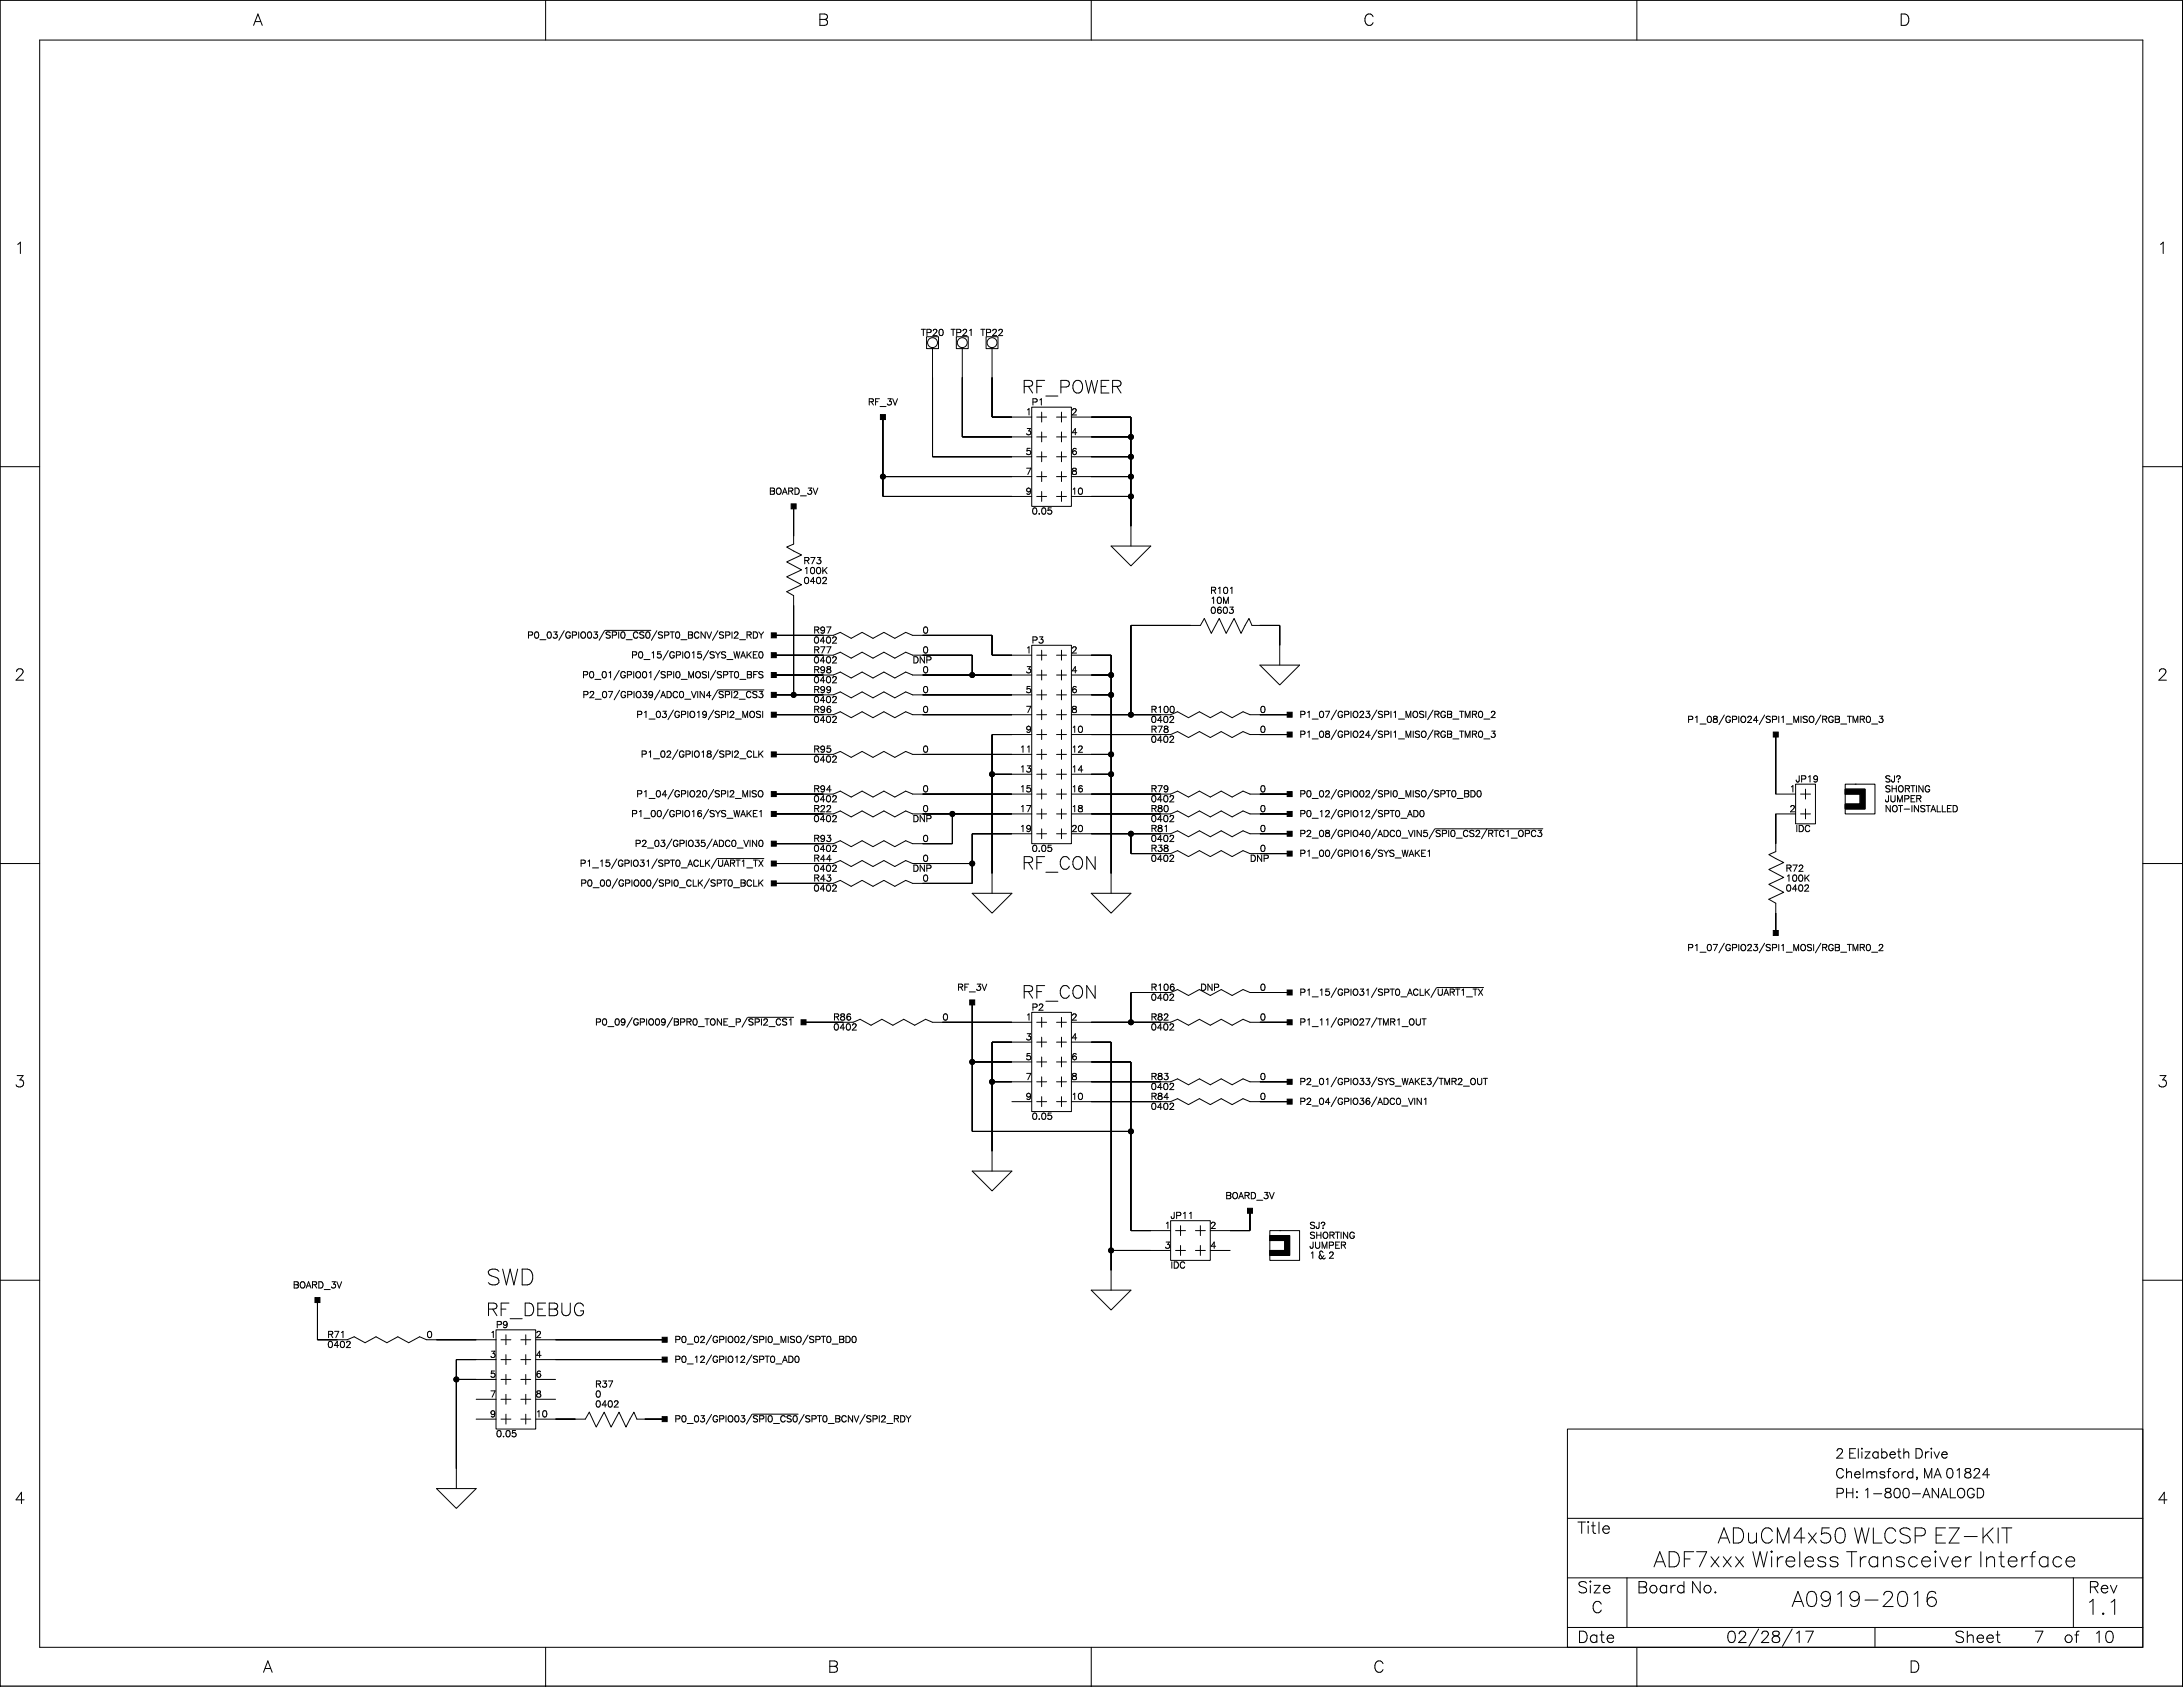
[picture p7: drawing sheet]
<svg xmlns="http://www.w3.org/2000/svg" width="559mm" height="432mm" viewBox="0 0 559 432" stroke-linecap="round" stroke-linejoin="round" font-family="sans-serif">
<defs><g id="words">
<g font-size="6">
<text x="124.4" y="327.9">SWD</text>
<text x="439.6" y="393.9">ADu</text>
<text x="450.4" y="393.9">CM</text>
<text x="458.7" y="393.9">4</text>
<text x="462.4" y="393.9">x50 WLCSP EZ-KI</text>
<text x="512.2" y="393.9">T</text>
<text x="423.2" y="400">ADF7xxx Wi</text>
<text x="454.2" y="400">r</text>
<text x="456.6" y="400">el</text>
<text x="461.4" y="400">ess T</text>
<text x="475.5" y="400">r</text>
<text x="477.9" y="400">a</text>
<text x="481.4" y="400">nscei</text>
<text x="496.2" y="400">ver</text>
<text x="506.3" y="400">I</text>
<text x="507.8" y="400">nt</text>
<text x="513.5" y="400">er</text>
<text x="519.2" y="400">f</text>
<text x="521.5" y="400">a</text>
<text x="525" y="400">ce</text>
<text x="458.6" y="410.1">A091</text>
<text x="473" y="410.1">9-201</text>
<text x="492.6" y="410.1">6</text>
<text x="533.7" y="412.2">1</text>
<text x="537.4" y="412.2">.1</text>
</g>
<g font-size="4.9">
<text x="261.6" y="99.7">RF_POWER</text>
<text x="261.6" y="221.6">RF_CON</text>
<text x="261.6" y="254.6">RF_CON</text>
<text x="124.4" y="335.9">RF_DEBUG</text>
</g>
<g font-size="4.2">
<text x="64.8" y="5.7">A</text>
<text x="209.3" y="5.7">B</text>
<text x="349" y="5.7">C</text>
<text x="486.1" y="5.7">D</text>
<text x="3.7" y="64.1">1</text>
<text x="552.2" y="64.1">1</text>
<text x="3.7" y="173.3">2</text>
<text x="552.2" y="173.3">2</text>
<text x="3.7" y="277.5">3</text>
<text x="552.2" y="277.5">3</text>
<text x="3.7" y="384.1">4</text>
<text x="552.2" y="384.1">4</text>
<text x="403.8" y="391.7">T</text>
<text x="408.8" y="391.7">l</text>
<text x="409.9" y="391.7">e</text>
<text x="403.8" y="407">Size</text>
<text x="419" y="407">Board</text>
<text x="432.7" y="407">N</text>
<text x="435.8" y="407">o.</text>
<text x="534.5" y="407">Rev</text>
<text x="407.4" y="412">C</text>
<text x="403.8" y="419.7">Dat</text>
<text x="411" y="419.7">e</text>
<text x="441.9" y="419.7">02/28/1</text>
<text x="461.8" y="419.7">7</text>
<text x="500.3" y="419.7">Sheet</text>
<text x="520.6" y="419.7">7</text>
<text x="528.2" y="419.7">of</text>
<text x="535.8" y="419.7">1</text>
<text x="538.6" y="419.7">0</text>
<text x="67.3" y="427.3">A</text>
<text x="211.9" y="427.3">B</text>
<text x="351.5" y="427.3">C</text>
<text x="488.7" y="427.3">D</text>
</g>
<g font-size="3.5">
<text x="469.8" y="372.6">2 El</text>
<text x="469.8" y="377.6">Chel</text>
<text x="476.1" y="372.6">izabeth Drive</text>
<text x="477.4" y="377.6">msford</text>
<text x="490.1" y="377.6">, M</text>
<text x="495" y="377.6">A 01</text>
<text x="502.6" y="377.6">824</text>
<text x="469.8" y="382.7">PH</text>
<text x="474.8" y="382.7">: 1</text>
<text x="479.1" y="382.7">-800-AN</text>
<text x="496.7" y="382.7">ALOGD</text>
</g>
<g font-size="2.5">
<text x="235.7" y="85.4">TP20 TP21 TP22</text>
<text x="222.2" y="103.1">RF_3V</text>
<text x="262.6" y="105.7">1</text>
<text x="264.1" y="103.1">P1</text>
<text x="274.3" y="105.7">2</text>
<text x="262.6" y="110.8">3</text>
<text x="274.3" y="110.8">4</text>
<text x="262.6" y="115.8">5</text>
<text x="274.3" y="115.8">6</text>
<text x="196.9" y="126">BOARD_3V</text>
<text x="262.6" y="120.9">7</text>
<text x="262.6" y="126">9</text>
<text x="274.3" y="126">10</text>
<text x="274.3" y="120.9">8</text>
<text x="264.1" y="131.1">0.05</text>
<text x="205.7" y="143.8">R73</text>
<text x="205.7" y="148.8">0402</text>
<text x="205.7" y="146.3">100K</text>
<text x="309.8" y="151.4">R101</text>
<text x="309.8" y="153.9">10M</text>
<text x="208.2" y="161.5">R97</text>
<text x="236.2" y="161.5">0</text>
<text x="309.8" y="156.5">0603</text>
<text x="135" y="162.8">P0_03/GPIO03/SPI0_CS0/SPT0_BCNV/SPI2_RDY</text>
<text x="161.6" y="167.9">P0_15/GPIO15/SYS_WAKE0</text>
<text x="208.2" y="164.1">0402</text>
<text x="208.2" y="166.6">R77</text>
<text x="236.2" y="166.6">0</text>
<text x="262.6" y="166.6">1</text>
<text x="264.1" y="164.1">P3</text>
<text x="274.3" y="166.6">2</text>
<text x="149.1" y="173">P0_01/GPIO01/SPI0_MOSI/SPT0_BFS</text>
<text x="208.2" y="171.7">R98</text>
<text x="208.2" y="169.2">0402</text>
<text x="233.6" y="169.2">DNP</text>
<text x="236.2" y="171.7">0</text>
<text x="262.6" y="171.7">3</text>
<text x="274.3" y="171.7">4</text>
<text x="149.1" y="178">P2_07/GPIO39/ADC0_VIN4/SPI2_CS3</text>
<text x="208.2" y="174.2">0402</text>
<text x="208.2" y="176.8">R99</text>
<text x="208.2" y="179.3">0402</text>
<text x="236.2" y="176.8">0</text>
<text x="262.6" y="176.8">5</text>
<text x="274.3" y="176.8">6</text>
<text x="162.9" y="183.1">P1_03/GPIO19/SPI2_MOSI</text>
<text x="208.2" y="184.4">0402</text>
<text x="208.2" y="181.9">R96</text>
<text x="236.2" y="181.9">0</text>
<text x="262.6" y="181.9">7</text>
<text x="274.3" y="181.9">8</text>
<text x="294.6" y="184.4">0402</text>
<text x="294.6" y="181.9">R100</text>
<text x="322.5" y="181.9">0</text>
<text x="332.7" y="183.1">P1_07/GPIO23/SPI1_MOSI/RGB_TMR0_2</text>
<text x="431.9" y="184.4">P1_08/GPIO24/SPI1_MISO/RGB_TMR0_3</text>
<text x="262.6" y="186.9">9</text>
<text x="274.3" y="186.9">10</text>
<text x="294.6" y="186.9">R78</text>
<text x="294.6" y="189.5">0402</text>
<text x="322.5" y="186.9">0</text>
<text x="332.7" y="188.2">P1_08/GPIO24/SPI1_MISO/RGB_TMR0_3</text>
<text x="164.1" y="193.3">P1_02/GPIO18/SPI2_CLK</text>
<text x="208.2" y="192">R95</text>
<text x="208.2" y="194.6">0402</text>
<text x="236.2" y="192">0</text>
<text x="261" y="197.1">13</text>
<text x="261" y="192">11</text>
<text x="274.3" y="197.1">14</text>
<text x="274.3" y="192">12</text>
<text x="162.9" y="203.4">P1_04/GPIO20/SPI2_MISO</text>
<text x="208.2" y="202.2">R94</text>
<text x="236.2" y="202.2">0</text>
<text x="261" y="202.2">15</text>
<text x="274.3" y="202.2">16</text>
<text x="294.6" y="202.2">R79</text>
<text x="322.5" y="202.2">0</text>
<text x="332.7" y="203.4">P0_02/GPIO02/SPI0_MISO/SPT0_BD0</text>
<text x="458.1" y="202.2">1</text>
<text x="459.6" y="199.6">JP19</text>
<text x="482.5" y="202.2">SHORTING</text>
<text x="482.5" y="199.6">SJ?</text>
<text x="161.6" y="208.5">P1_00/GPIO16/SYS_WAKE1</text>
<text x="208.2" y="204.7">0402</text>
<text x="208.2" y="207.3">R22</text>
<text x="208.2" y="209.8">0402</text>
<text x="233.6" y="209.8">DNP</text>
<text x="236.2" y="207.3">0</text>
<text x="261" y="207.3">17</text>
<text x="274.3" y="207.3">18</text>
<text x="294.6" y="204.7">0402</text>
<text x="294.6" y="207.3">R80</text>
<text x="294.6" y="209.8">0402</text>
<text x="322.5" y="207.3">0</text>
<text x="332.7" y="208.5">P0_12/GPIO12/SPT0_AD0</text>
<text x="458.1" y="207.3">2</text>
<text x="482.5" y="204.7">JUMPER</text>
<text x="482.5" y="207.3">NOT-INSTALLED</text>
<text x="208.2" y="214.9">R93</text>
<text x="236.2" y="214.9">0</text>
<text x="261" y="212.3">19</text>
<text x="274.3" y="212.3">20</text>
<text x="294.6" y="214.9">0402</text>
<text x="294.6" y="212.3">R81</text>
<text x="322.5" y="212.3">0</text>
<text x="332.7" y="213.6">P2_08/GPIO40/ADC0_VIN5/SPI0_CS2/RTC1_OPC3</text>
<text x="459.6" y="212.3">IDC</text>
<text x="148.4" y="221.2">P1_15/GPIO31/SPT0_ACLK/UART1_TX</text>
<text x="162.5" y="216.1">P2_03/GPIO35/ADC0_VIN0</text>
<text x="208.2" y="220">R44</text>
<text x="208.2" y="217.4">0402</text>
<text x="236.2" y="220">0</text>
<text x="264.1" y="217.4">0.05</text>
<text x="294.6" y="220">0402</text>
<text x="294.6" y="217.4">R38</text>
<text x="320" y="220">DNP</text>
<text x="322.5" y="217.4">0</text>
<text x="332.7" y="218.7">P1_00/GPIO16/SYS_WAKE1</text>
<text x="148.6" y="226.3">P0_00/GPIO00/SPI0_CLK/SPT0_BCLK</text>
<text x="208.2" y="227.6">0402</text>
<text x="208.2" y="225">R43</text>
<text x="208.2" y="222.5">0402</text>
<text x="233.6" y="222.5">DNP</text>
<text x="236.2" y="225">0</text>
<text x="457.1" y="222.5">R72</text>
<text x="457.1" y="225">100K</text>
<text x="457.1" y="227.6">0402</text>
<text x="431.9" y="242.8">P1_07/GPIO23/SPI1_MOSI/RGB_TMR0_2</text>
<text x="245.1" y="253">RF_3V</text>
<text x="294.6" y="253">R106</text>
<text x="294.6" y="255.5">0402</text>
<text x="307.3" y="253">DNP</text>
<text x="322.5" y="253">0</text>
<text x="332.7" y="254.2">P1_15/GPIO31/SPT0_ACLK/UART1_TX</text>
<text x="152.4" y="261.9">P0_09/GPIO09/BPR0_TONE_P/SPI2_CS1</text>
<text x="213.3" y="263.1">0402</text>
<text x="213.3" y="260.6">R86</text>
<text x="241.2" y="260.6">0</text>
<text x="262.6" y="260.6">1</text>
<text x="264.1" y="258">P2</text>
<text x="274.3" y="260.6">2</text>
<text x="294.6" y="260.6">R82</text>
<text x="294.6" y="263.1">0402</text>
<text x="322.5" y="260.6">0</text>
<text x="332.7" y="261.9">P1_11/GPIO27/TMR1_OUT</text>
<text x="262.6" y="265.7">3</text>
<text x="274.3" y="265.7">4</text>
<text x="262.6" y="275.8">7</text>
<text x="262.6" y="270.7">5</text>
<text x="274.3" y="270.7">6</text>
<text x="274.3" y="275.8">8</text>
<text x="294.6" y="275.8">R83</text>
<text x="322.5" y="275.8">0</text>
<text x="262.6" y="280.9">9</text>
<text x="274.3" y="280.9">10</text>
<text x="294.6" y="278.4">0402</text>
<text x="294.6" y="280.9">R84</text>
<text x="322.5" y="280.9">0</text>
<text x="332.7" y="277.1">P2_01/GPIO33/SYS_WAKE3/TMR2_OUT</text>
<text x="264.1" y="286">0.05</text>
<text x="294.6" y="283.4">0402</text>
<text x="332.7" y="282.2">P2_04/GPIO36/ADC0_VIN1</text>
<text x="299.7" y="311.4">JP11</text>
<text x="313.7" y="306.3">BOARD_3V</text>
<text x="298.1" y="313.9">1</text>
<text x="309.8" y="313.9">2</text>
<text x="335.2" y="316.4">SHORTING</text>
<text x="335.2" y="313.9">SJ?</text>
<text x="298.1" y="319">3</text>
<text x="309.8" y="319">4</text>
<text x="335.2" y="319">JUMPER</text>
<text x="335.2" y="321.5">1 &amp; 2</text>
<text x="75" y="329.1">BOARD_3V</text>
<text x="299.7" y="324.1">IDC</text>
<text x="83.8" y="341.8">R71</text>
<text x="109.2" y="341.8">0</text>
<text x="125.4" y="341.8">1</text>
<text x="127" y="339.3">P9</text>
<text x="137.1" y="341.8">2</text>
<text x="83.8" y="344.4">0402</text>
<text x="125.4" y="346.9">3</text>
<text x="137.1" y="346.9">4</text>
<text x="172.7" y="343.1">P0_02/GPIO02/SPI0_MISO/SPT0_BD0</text>
<text x="125.4" y="352">5</text>
<text x="137.1" y="352">6</text>
<text x="172.7" y="348.2">P0_12/GPIO12/SPT0_AD0</text>
<text x="125.4" y="357.1">7</text>
<text x="137.1" y="357.1">8</text>
<text x="152.4" y="357.1">0</text>
<text x="152.4" y="354.5">R37</text>
<text x="152.4" y="359.6">0402</text>
<text x="125.4" y="362.2">9</text>
<text x="137.1" y="362.2">10</text>
<text x="172.7" y="363.4">P0_03/GPIO03/SPI0_CS0/SPT0_BCNV/SPI2_RDY</text>
<text x="127" y="367.2">0.05</text>
</g>
</g></defs>
<g fill="none" stroke="#000" stroke-width=".26">
<path d="M558.7 -.1v431.6h-558.7v-431.5M0 .1h558.7v431.7h-558.7zM10.2 10.3h538.3v411.3h-538.3zM139.7 .1v10.2M279.3 .1v10.2M419 .1v10.2M237.2 86.2h3v3h-3zM238.7 89v27.9h25.4M244.8 86.2h3v3h-3zM246.3 89v22.8h17.8M252.4 86.2h3.1v3h-3.1zM253.9 89v17.8h10.2"/>
<path d="M0 119.5h10.2M226 106.8v20.3h38.1M264.1 104.2h10.2v25.4h-10.2zM265.4 106.8h2.5M265.4 111.8h2.5M265.4 116.9h2.5M266.6 105.5v2.5M266.6 110.6v2.5M266.6 115.6v2.6M270.4 106.8h2.6M270.4 111.8h2.6M270.4 116.9h2.6"/>
<path d="M271.7 105.5v2.5M271.7 110.6v2.5M271.7 115.6v2.6M274.3 106.8h15.2v33M274.3 111.8h15.2M274.3 116.9h15.2M548.5 119.5h10.2M203.2 129.6v9.7l-1.8 .7 3.8 2.1-3.8 1.7 3.8 2.1-3.8 1.7 3.8 2.1-3.8 1.7 1.8 1.1v25.4M226 122h38.1M265.4 127.1h2.5M265.4 122h2.5M266.6 120.7v2.6"/>
<path d="M266.6 125.8v2.5M270.4 127.1h2.6M270.4 122h2.6M271.7 120.7v2.6M271.7 125.8v2.5M274.3 127.1h15.2M274.3 122h15.2M284.4 139.8h10.2l-5.1 5zM154.9 161.4h11.7M183.8 176.6h11.7M198.1 177.9h12.7M198.1 167.7h12.7"/>
<path d="M198.1 172.8h12.7M198.1 162.6h12.7M215.1 161.9l2.8 1.5 2.8-1.5 2.8 1.5 2.8-1.5 2.8 1.5 2.7-1.5 1.8 .7h20.3v5.1h10.2M215.1 177.1l2.8 1.5 2.8-1.5 2.8 1.5 2.8-1.5 2.8 1.5 2.7-1.5 1.8 .8h30.5M215.1 172l2.8 1.5 2.8-1.5 2.8 1.5 2.8-1.5 2.8 1.5 2.7-1.5 1.8 .8h30.5M215.1 166.9l2.8 1.6 2.8-1.6 2.8 1.6 2.8-1.6 2.8 1.6 2.7-1.6 1.8 .8M236.2 167.7h12.7v5.1M264.1 165.2h10.2v50.7h-10.2zM265.4 177.9h2.5M265.4 167.7h2.5M265.4 172.8h2.5M266.6 166.4v2.6"/>
<path d="M266.6 171.5v2.5M266.6 176.6v2.5M270.4 177.9h2.6M270.4 167.7h2.6M270.4 172.8h2.6M271.7 166.4v2.6M271.7 171.5v2.5M271.7 176.6v2.5M274.3 167.7h10.1v60.9M274.3 177.9h10.1M274.3 172.8h10.1M322.5 170.2h10.2l-5.1 5.1z"/>
<path d="M327.6 170.2v-10.1h-7.1l-.8-1.8-2 3.8-1.8-3.8-2 3.8-1.8-3.8-2 3.8-1.8-3.8-1 1.8h-17.8v22.8M198.1 193.1h12.7M198.1 182.9h12.7M215.1 192.3l2.8 1.6 2.8-1.6 2.8 1.6 2.8-1.6 2.8 1.6 2.7-1.6 1.8 .8h30.5M215.1 182.2l2.8 1.5 2.8-1.5 2.8 1.5 2.8-1.5 2.8 1.5 2.7-1.5 1.8 .7h30.5M253.9 198.2h10.2M264.1 188h-10.2v40.6M265.4 198.2h2.5M265.4 193.1h2.5M265.4 182.9h2.5M265.4 188h2.5M266.6 181.7v2.5"/>
<path d="M266.6 186.7v2.6M266.6 191.8v2.6M266.6 196.9v2.5M270.4 198.2h2.6M270.4 193.1h2.6M270.4 182.9h2.6M270.4 188h2.6M271.7 181.7v2.5M271.7 186.7v2.6M271.7 191.8v2.6M271.7 196.9v2.5M274.3 198.2h10.1"/>
<path d="M274.3 193.1h10.1M274.3 182.9h22.8M274.3 188h22.8M301.4 182.2l2.8 1.5 2.8-1.5 2.8 1.5 2.8-1.5 2.8 1.5 2.8-1.5 1.8 .7h10.1M301.4 187.3l2.8 1.5 2.8-1.5 2.8 1.5 2.8-1.5 2.8 1.5 2.8-1.5 1.8 .7h10.1M454.6 188v15.3h5M183.6 219.8h11.9M198.1 203.3h12.7M198.1 208.3h12.7M198.1 215.9h12.7M215.1 202.5l2.8 1.5 2.8-1.5 2.8 1.5 2.8-1.5 2.8 1.5 2.7-1.5 1.8 .8h30.5M215.1 207.6l2.8 1.5 2.8-1.5 2.8 1.5 2.8-1.5 2.8 1.5 2.7-1.5 1.8 .7"/>
<path d="M236.2 208.3h27.9M243.8 208.3v7.6h-10.2l-1.8-.7-2.7 1.5-2.8-1.5-2.8 1.5-2.8-1.5-2.8 1.5-2.8-1.5M264.1 213.4h-15.2v12.7h-15.3l-1.8-.8-2.7 1.6-2.8-1.6-2.8 1.6-2.8-1.6-2.8 1.6-2.8-1.6M265.4 203.3h2.5M265.4 208.3h2.5M265.4 213.4h2.5M266.6 202v2.5M266.6 207.1v2.5M266.6 212.1v2.6M270.4 203.3h2.6M270.4 208.3h2.6M270.4 213.4h2.6"/>
<path d="M271.7 202v2.5M271.7 207.1v2.5M271.7 212.1v2.6M274.3 203.3h22.8M274.3 208.3h22.8M274.3 213.4h22.8M289.5 213.4v5.1h7.6M301.4 202.5l2.8 1.5 2.8-1.5 2.8 1.5 2.8-1.5 2.8 1.5 2.8-1.5 1.8 .8h10.1M301.4 207.6l2.8 1.5 2.8-1.5 2.8 1.5 2.8-1.5 2.8 1.5 2.8-1.5 1.8 .7h10.1M301.4 212.6l2.8 1.6 2.8-1.6 2.8 1.6 2.8-1.6 2.8 1.6 2.8-1.6 1.8 .8h10.1M301.4 217.7l2.8 1.6 2.8-1.6 2.8 1.6 2.8-1.6 2.8 1.6 2.8-1.6 1.8 .8M322.5 218.5h7.6"/>
<path d="M367.4 212.1h27.5M459.6 200.7h5.1v10.2h-5.1zM459.6 208.3h-5v9.7l-1.8 .7 3.8 2.1-3.8 1.8 3.8 2-3.8 1.8 3.8 2-3.8 1.8 1.8 1v7.6M460.9 203.3h2.5M460.9 208.3h2.5M462.2 202v2.5M462.2 207.1v2.5M472.3 200.7h7.7v7.6h-7.7zM472.3 202h5.1v5.1h-5.1v-1.3h3.8v-2.5h-3.8zM474.9 200.7h.1M0 221h10.2M198.1 221h12.7"/>
<path d="M198.1 226.1h12.7M215.1 220.3l2.8 1.5 2.8-1.5 2.8 1.5 2.8-1.5 2.8 1.5 2.7-1.5 1.8 .7M236.2 221h12.7M248.9 228.6h10.1l-5.1 5.1zM279.3 228.6h10.2l-5.1 5.1zM548.5 221h10.2M248.9 256.6v33h40.6M264.1 259.1h10.2v25.4h-10.2zM297.1 254h-7.6v7.7M301.4 253.3l2.8 1.5 2.8-1.5 2.8 1.5 2.8-1.5 2.8 1.5 2.8-1.5 1.8 .7h10.1M367.8 252.8h12M191.5 260.4h11.7"/>
<path d="M205.7 261.7h10.2M220.2 260.9l2.8 1.5 2.8-1.5 2.7 1.5 2.8-1.5 2.8 1.5 2.8-1.5 1.8 .8h25.4M248.9 271.8h15.2M253.9 276.9h10.2M264.1 266.7h-10.2v33M265.4 261.7h2.5M265.4 266.7h2.5M265.4 271.8h2.5M265.4 276.9h2.5M266.6 260.4v2.5M266.6 265.5v2.5M266.6 270.5v2.6"/>
<path d="M266.6 275.6v2.6M270.4 261.7h2.6M270.4 266.7h2.6M270.4 271.8h2.6M270.4 276.9h2.6M271.7 260.4v2.5M271.7 265.5v2.5M271.7 270.5v2.6M271.7 275.6v2.6M274.3 266.7h10.1v63.5M274.3 271.8h15.2v43.2h10.2M274.3 261.7h22.8"/>
<path d="M274.3 276.9h22.8M301.4 260.9l2.8 1.5 2.8-1.5 2.8 1.5 2.8-1.5 2.8 1.5 2.8-1.5 1.8 .8h10.1M301.4 276.1l2.8 1.6 2.8-1.6 2.8 1.6 2.8-1.6 2.8 1.6 2.8-1.6 1.8 .8h10.1M248.9 299.7h10.1l-5.1 5.1zM259 282h5.1M265.4 282h2.5M266.6 280.7v2.5M270.4 282h2.6M271.7 280.7v2.5M274.3 282h22.8M301.4 281.2l2.8 1.5 2.8-1.5 2.8 1.5 2.8-1.5 2.8 1.5 2.8-1.5 1.8 .8h10.1M299.7 312.4h10.1v10.2h-10.1z"/>
<path d="M300.9 315h2.6M302.2 313.7v2.6M302.2 318.8v2.5M306 315h2.5M307.3 313.7v2.6M307.3 318.8v2.5M320 309.9v5.1h-10.2M325 315h7.7v7.6h-7.7zM325 316.3h5.1v5h-5.1v-1.2h3.9v-2.6h-3.9zM327.6 315h.1M0 327.7h10.2M81.3 332.8v10.1h5"/>
<path d="M279.3 330.2h10.2l-5.1 5.1zM284.4 320.1h15.3M300.9 320.1h2.6M306 320.1h2.5M309.8 320.1h5.1M548.5 327.7h10.2M90.7 342.2l2.8 1.5 2.7-1.5 2.8 1.5 2.8-1.5 2.8 1.5 2.8-1.5 1.8 .7h17.8M116.8 353.1h10.2M121.9 358.2h5.1M127 340.4h10.1v25.4h-10.1zM127 348h-10.2v33M128.2 342.9h2.6"/>
<path d="M128.2 348h2.6M128.2 353.1h2.6M128.2 358.2h2.6M129.5 341.7v2.5M129.5 346.7v2.6M129.5 351.8v2.5M129.5 356.9v2.5M133.3 342.9h2.6M133.3 348h2.6M133.3 353.1h2.6M133.3 358.2h2.6M134.6 341.7v2.5"/>
<path d="M134.6 346.7v2.6M134.6 351.8v2.5M134.6 356.9v2.5M137.1 342.9h33M137.1 348h33M137.1 353.1h5.1M137.1 358.2h5.1M121.9 363.2h5.1M128.2 363.2h2.6M129.5 362v2.5M133.3 363.2h2.6M134.6 362v2.5"/>
<path d="M137.1 363.2h12.7l1-1.7 1.8 3.8 2.1-3.8 1.7 3.8 2.1-3.8 1.7 3.8 2.1-3.8 .7 1.7h7.1M192.6 362h11.7M401.2 365.8h147.3v55.8h-147.3zM111.7 381h10.2l-5.1 5.1zM401.2 388.6h147.3M407.4 390.5h.9M401.2 403.9h147.3M401.2 416.6h147.3M416.5 403.9v12.7M450.2 417l-2.5 4.4M458.8 417l-2.5 4.4M480 416.6v5"/>
<path d="M530.7 403.9v12.7M139.7 421.6v10.2M279.3 421.6v10.2M419 421.6v10.2"/>
<circle cx="238.7" cy="87.7" r="1.27"/>
<circle cx="246.3" cy="87.7" r="1.27"/>
<circle cx="253.9" cy="87.7" r="1.27"/>
<circle cx="289.5" cy="111.8" r=".63"/>
<circle cx="289.5" cy="116.9" r=".63"/>
<circle cx="226" cy="122" r=".63"/>
<circle cx="289.5" cy="122" r=".63"/>
<circle cx="289.5" cy="127.1" r=".63"/>
<circle cx="203.2" cy="177.9" r=".63"/>
<circle cx="248.9" cy="172.8" r=".63"/>
<circle cx="284.4" cy="177.9" r=".63"/>
<circle cx="284.4" cy="172.8" r=".63"/>
<circle cx="253.9" cy="198.2" r=".63"/>
<circle cx="284.4" cy="198.2" r=".63"/>
<circle cx="284.4" cy="193.1" r=".63"/>
<circle cx="289.5" cy="182.9" r=".63"/>
<circle cx="243.8" cy="208.3" r=".63"/>
<circle cx="289.5" cy="213.4" r=".63"/>
<circle cx="248.9" cy="221" r=".63"/>
<circle cx="248.9" cy="271.8" r=".63"/>
<circle cx="253.9" cy="276.9" r=".63"/>
<circle cx="289.5" cy="261.7" r=".63"/>
<circle cx="289.5" cy="289.6" r=".63"/>
<circle cx="284.4" cy="320.1" r=".63"/>
<circle cx="116.8" cy="353.1" r=".63"/>
</g>
<g fill="#000" stroke="#000" stroke-width=".26">
<path d="M238.7 96.6v20.3z" fill-rule="evenodd"/>
<path d="M246.3 96.6v15.2z" fill-rule="evenodd"/>
<path d="M253.9 96.6v10.2z" fill-rule="evenodd"/>
<path d="M225.4 106.1h1.2v1.3h-1.2z" fill-rule="evenodd"/>
<path d="M226 106.8v15.2z" fill-rule="evenodd"/>
<path d="M253.9 106.8h5.1z" fill-rule="evenodd"/>
<path d="M246.3 111.8h12.7z" fill-rule="evenodd"/>
<path d="M238.7 116.9h20.3z" fill-rule="evenodd"/>
<path d="M279.3 111.8h10.2z" fill-rule="evenodd"/>
<path d="M279.3 106.8h10.2z" fill-rule="evenodd"/>
<path d="M289.5 106.8v5z" fill-rule="evenodd"/>
<path d="M279.3 116.9h10.2z" fill-rule="evenodd"/>
<path d="M289.5 116.9v5.1z" fill-rule="evenodd"/>
<path d="M289.5 111.8v5.1z" fill-rule="evenodd"/>
<path d="M202.5 129h1.3v1.2h-1.3z" fill-rule="evenodd"/>
<path d="M203.2 129.6v7.6z" fill-rule="evenodd"/>
<path d="M226 122v5.1z" fill-rule="evenodd"/>
<path d="M226 127.1h33z" fill-rule="evenodd"/>
<path d="M226 122h33z" fill-rule="evenodd"/>
<path d="M289.5 122v5.1z" fill-rule="evenodd"/>
<path d="M289.5 127.1v7.6z" fill-rule="evenodd"/>
<path d="M279.3 127.1h10.2z" fill-rule="evenodd"/>
<path d="M279.3 122h10.2z" fill-rule="evenodd"/>
<path d="M203.2 155v22.9z" fill-rule="evenodd"/>
<path d="M197.4 172.1h1.3v1.3h-1.3z" fill-rule="evenodd"/>
<path d="M197.4 162h1.3v1.3h-1.3z" fill-rule="evenodd"/>
<path d="M197.4 167.1h1.3v1.2h-1.3z" fill-rule="evenodd"/>
<path d="M197.4 177.2h1.3v1.3h-1.3z" fill-rule="evenodd"/>
<path d="M198.1 177.9h5.1z" fill-rule="evenodd"/>
<path d="M198.1 172.8h12.7z" fill-rule="evenodd"/>
<path d="M198.1 162.6h12.7z" fill-rule="evenodd"/>
<path d="M198.1 167.7h12.7z" fill-rule="evenodd"/>
<path d="M203.2 177.9h7.6z" fill-rule="evenodd"/>
<path d="M236.2 167.7h12.7z" fill-rule="evenodd"/>
<path d="M248.9 167.7v5.1z" fill-rule="evenodd"/>
<path d="M236.2 172.8h12.7z" fill-rule="evenodd"/>
<path d="M236.2 162.6h17.7z" fill-rule="evenodd"/>
<path d="M253.9 162.6v5.1z" fill-rule="evenodd"/>
<path d="M253.9 167.7h5.1z" fill-rule="evenodd"/>
<path d="M248.9 172.8h10.1z" fill-rule="evenodd"/>
<path d="M236.2 177.9h22.8z" fill-rule="evenodd"/>
<path d="M279.3 172.8h5.1z" fill-rule="evenodd"/>
<path d="M279.3 167.7h5.1z" fill-rule="evenodd"/>
<path d="M284.4 167.7v5.1z" fill-rule="evenodd"/>
<path d="M284.4 172.8v5.1z" fill-rule="evenodd"/>
<path d="M284.4 177.9v15.2z" fill-rule="evenodd"/>
<path d="M279.3 177.9h5.1z" fill-rule="evenodd"/>
<path d="M289.5 160.1v22.8z" fill-rule="evenodd"/>
<path d="M289.5 160.1h15.2z" fill-rule="evenodd"/>
<path d="M327.6 160.1v5.1z" fill-rule="evenodd"/>
<path d="M322.5 160.1h5.1z" fill-rule="evenodd"/>
<path d="M197.4 182.3h1.3v1.3h-1.3z" fill-rule="evenodd"/>
<path d="M197.4 192.5h1.3v1.2h-1.3z" fill-rule="evenodd"/>
<path d="M198.1 182.9h12.7z" fill-rule="evenodd"/>
<path d="M198.1 193.1h12.7z" fill-rule="evenodd"/>
<path d="M253.9 188v10.2z" fill-rule="evenodd"/>
<path d="M253.9 198.2v25.4z" fill-rule="evenodd"/>
<path d="M253.9 188h5.1z" fill-rule="evenodd"/>
<path d="M253.9 198.2h5.1z" fill-rule="evenodd"/>
<path d="M236.2 193.1h22.8z" fill-rule="evenodd"/>
<path d="M236.2 182.9h22.8z" fill-rule="evenodd"/>
<path d="M279.3 193.1h5.1z" fill-rule="evenodd"/>
<path d="M284.4 193.1v5.1z" fill-rule="evenodd"/>
<path d="M279.3 198.2h5.1z" fill-rule="evenodd"/>
<path d="M284.4 198.2v25.4z" fill-rule="evenodd"/>
<path d="M279.3 182.9h10.2z" fill-rule="evenodd"/>
<path d="M279.3 188h17.8z" fill-rule="evenodd"/>
<path d="M289.5 182.9h7.6z" fill-rule="evenodd"/>
<path d="M329.5 182.3h1.3v1.3h-1.3z" fill-rule="evenodd"/>
<path d="M329.5 187.4h1.3v1.3h-1.3z" fill-rule="evenodd"/>
<path d="M322.5 182.9h7.6z" fill-rule="evenodd"/>
<path d="M322.5 188h7.6z" fill-rule="evenodd"/>
<path d="M453.9 187.4h1.3v1.3h-1.3z" fill-rule="evenodd"/>
<path d="M454.6 188v15.3z" fill-rule="evenodd"/>
<path d="M197.4 202.6h1.3v1.3h-1.3z" fill-rule="evenodd"/>
<path d="M197.4 215.3h1.3v1.3h-1.3z" fill-rule="evenodd"/>
<path d="M197.4 207.7h1.3v1.3h-1.3z" fill-rule="evenodd"/>
<path d="M198.1 203.3h12.7z" fill-rule="evenodd"/>
<path d="M198.1 215.9h12.7z" fill-rule="evenodd"/>
<path d="M198.1 208.3h12.7z" fill-rule="evenodd"/>
<path d="M236.2 208.3h7.6z" fill-rule="evenodd"/>
<path d="M236.2 215.9h7.6z" fill-rule="evenodd"/>
<path d="M243.8 208.3v7.6z" fill-rule="evenodd"/>
<path d="M248.9 213.4v7.6z" fill-rule="evenodd"/>
<path d="M248.9 213.4h10.1z" fill-rule="evenodd"/>
<path d="M243.8 208.3h15.2z" fill-rule="evenodd"/>
<path d="M236.2 203.3h22.8z" fill-rule="evenodd"/>
<path d="M289.5 213.4v5.1z" fill-rule="evenodd"/>
<path d="M279.3 213.4h10.2z" fill-rule="evenodd"/>
<path d="M279.3 203.3h17.8z" fill-rule="evenodd"/>
<path d="M279.3 208.3h17.8z" fill-rule="evenodd"/>
<path d="M289.5 218.5h7.6z" fill-rule="evenodd"/>
<path d="M289.5 213.4h7.6z" fill-rule="evenodd"/>
<path d="M329.5 202.6h1.3v1.3h-1.3z" fill-rule="evenodd"/>
<path d="M329.5 207.7h1.3v1.3h-1.3z" fill-rule="evenodd"/>
<path d="M329.5 212.8h1.3v1.2h-1.3z" fill-rule="evenodd"/>
<path d="M329.5 217.9h1.3v1.2h-1.3z" fill-rule="evenodd"/>
<path d="M322.5 203.3h7.6z" fill-rule="evenodd"/>
<path d="M322.5 208.3h7.6z" fill-rule="evenodd"/>
<path d="M322.5 213.4h7.6z" fill-rule="evenodd"/>
<path d="M322.5 218.5h7.6z" fill-rule="evenodd"/>
<path d="M454.6 208.3v7.6z" fill-rule="evenodd"/>
<path d="M472.3 202h5.1v5.1h-5.1v-1.3h3.8v-2.5h-3.8z" fill-rule="evenodd"/>
<path d="M197.4 225.5h1.3v1.2h-1.3z" fill-rule="evenodd"/>
<path d="M197.4 220.4h1.3v1.3h-1.3z" fill-rule="evenodd"/>
<path d="M198.1 226.1h12.7z" fill-rule="evenodd"/>
<path d="M198.1 221h12.7z" fill-rule="evenodd"/>
<path d="M236.2 226.1h12.7z" fill-rule="evenodd"/>
<path d="M236.2 221h12.7z" fill-rule="evenodd"/>
<path d="M248.9 221v5.1z" fill-rule="evenodd"/>
<path d="M453.9 238.2h1.3v1.2h-1.3z" fill-rule="evenodd"/>
<path d="M454.6 233.7v5.1z" fill-rule="evenodd"/>
<path d="M248.2 255.9h1.3v1.3h-1.3z" fill-rule="evenodd"/>
<path d="M248.9 256.6v15.2z" fill-rule="evenodd"/>
<path d="M289.5 254v7.7z" fill-rule="evenodd"/>
<path d="M289.5 254h7.6z" fill-rule="evenodd"/>
<path d="M329.5 253.4h1.3v1.3h-1.3z" fill-rule="evenodd"/>
<path d="M322.5 254h7.6z" fill-rule="evenodd"/>
<path d="M205.1 261h1.2v1.3h-1.2z" fill-rule="evenodd"/>
<path d="M205.7 261.7h10.2z" fill-rule="evenodd"/>
<path d="M248.9 271.8v17.8z" fill-rule="evenodd"/>
<path d="M253.9 266.7v10.2z" fill-rule="evenodd"/>
<path d="M253.9 276.9v17.8z" fill-rule="evenodd"/>
<path d="M253.9 266.7h5.1z" fill-rule="evenodd"/>
<path d="M253.9 276.9h5.1z" fill-rule="evenodd"/>
<path d="M248.9 271.8h10.1z" fill-rule="evenodd"/>
<path d="M241.2 261.7h17.8z" fill-rule="evenodd"/>
<path d="M279.3 266.7h5.1z" fill-rule="evenodd"/>
<path d="M284.4 266.7v53.4z" fill-rule="evenodd"/>
<path d="M289.5 271.8v17.8z" fill-rule="evenodd"/>
<path d="M279.3 271.8h10.2z" fill-rule="evenodd"/>
<path d="M279.3 261.7h10.2z" fill-rule="evenodd"/>
<path d="M279.3 276.9h17.8z" fill-rule="evenodd"/>
<path d="M289.5 261.7h7.6z" fill-rule="evenodd"/>
<path d="M329.5 261h1.3v1.3h-1.3z" fill-rule="evenodd"/>
<path d="M329.5 276.3h1.3v1.2h-1.3z" fill-rule="evenodd"/>
<path d="M322.5 261.7h7.6z" fill-rule="evenodd"/>
<path d="M322.5 276.9h7.6z" fill-rule="evenodd"/>
<path d="M289.5 289.6v25.4z" fill-rule="evenodd"/>
<path d="M248.9 289.6h40.6z" fill-rule="evenodd"/>
<path d="M279.3 282h17.8z" fill-rule="evenodd"/>
<path d="M329.5 281.3h1.3v1.3h-1.3z" fill-rule="evenodd"/>
<path d="M322.5 282h7.6z" fill-rule="evenodd"/>
<path d="M289.5 315h5.1z" fill-rule="evenodd"/>
<path d="M319.3 309.3h1.3v1.2h-1.3z" fill-rule="evenodd"/>
<path d="M320 309.9v5.1z" fill-rule="evenodd"/>
<path d="M314.9 315h5.1z" fill-rule="evenodd"/>
<path d="M325 316.3h5.1v5h-5.1v-1.2h3.9v-2.6h-3.9z" fill-rule="evenodd"/>
<path d="M80.6 332.1h1.3v1.3h-1.3z" fill-rule="evenodd"/>
<path d="M81.3 332.8v10.1z" fill-rule="evenodd"/>
<path d="M284.4 320.1v5z" fill-rule="evenodd"/>
<path d="M284.4 320.1h10.2z" fill-rule="evenodd"/>
<path d="M81.3 342.9h5z" fill-rule="evenodd"/>
<path d="M116.8 353.1v22.8z" fill-rule="evenodd"/>
<path d="M116.8 348v5.1z" fill-rule="evenodd"/>
<path d="M116.8 353.1h5.1z" fill-rule="evenodd"/>
<path d="M116.8 348h5.1z" fill-rule="evenodd"/>
<path d="M111.7 342.9h10.2z" fill-rule="evenodd"/>
<path d="M169.5 342.3h1.3v1.3h-1.3z" fill-rule="evenodd"/>
<path d="M169.5 347.4h1.3v1.2h-1.3z" fill-rule="evenodd"/>
<path d="M142.2 342.9h27.9z" fill-rule="evenodd"/>
<path d="M142.2 348h27.9z" fill-rule="evenodd"/>
<path d="M142.2 363.2h5.1z" fill-rule="evenodd"/>
<path d="M169.5 362.6h1.3v1.3h-1.3z" fill-rule="evenodd"/>
<path d="M165.1 363.2h5z" fill-rule="evenodd"/>
<circle cx="289.5" cy="111.8" r=".63"/>
<circle cx="289.5" cy="116.9" r=".63"/>
<circle cx="226" cy="122" r=".63"/>
<circle cx="289.5" cy="122" r=".63"/>
<circle cx="289.5" cy="127.1" r=".63"/>
<circle cx="203.2" cy="177.9" r=".63"/>
<circle cx="248.9" cy="172.8" r=".63"/>
<circle cx="284.4" cy="177.9" r=".63"/>
<circle cx="284.4" cy="172.8" r=".63"/>
<circle cx="253.9" cy="198.2" r=".63"/>
<circle cx="284.4" cy="198.2" r=".63"/>
<circle cx="284.4" cy="193.1" r=".63"/>
<circle cx="289.5" cy="182.9" r=".63"/>
<circle cx="243.8" cy="208.3" r=".63"/>
<circle cx="289.5" cy="213.4" r=".63"/>
<circle cx="248.9" cy="221" r=".63"/>
<circle cx="248.9" cy="271.8" r=".63"/>
<circle cx="253.9" cy="276.9" r=".63"/>
<circle cx="289.5" cy="261.7" r=".63"/>
<circle cx="289.5" cy="289.6" r=".63"/>
<circle cx="284.4" cy="320.1" r=".63"/>
<circle cx="116.8" cy="353.1" r=".63"/>
</g>
<use href="#words"/>
</svg>
